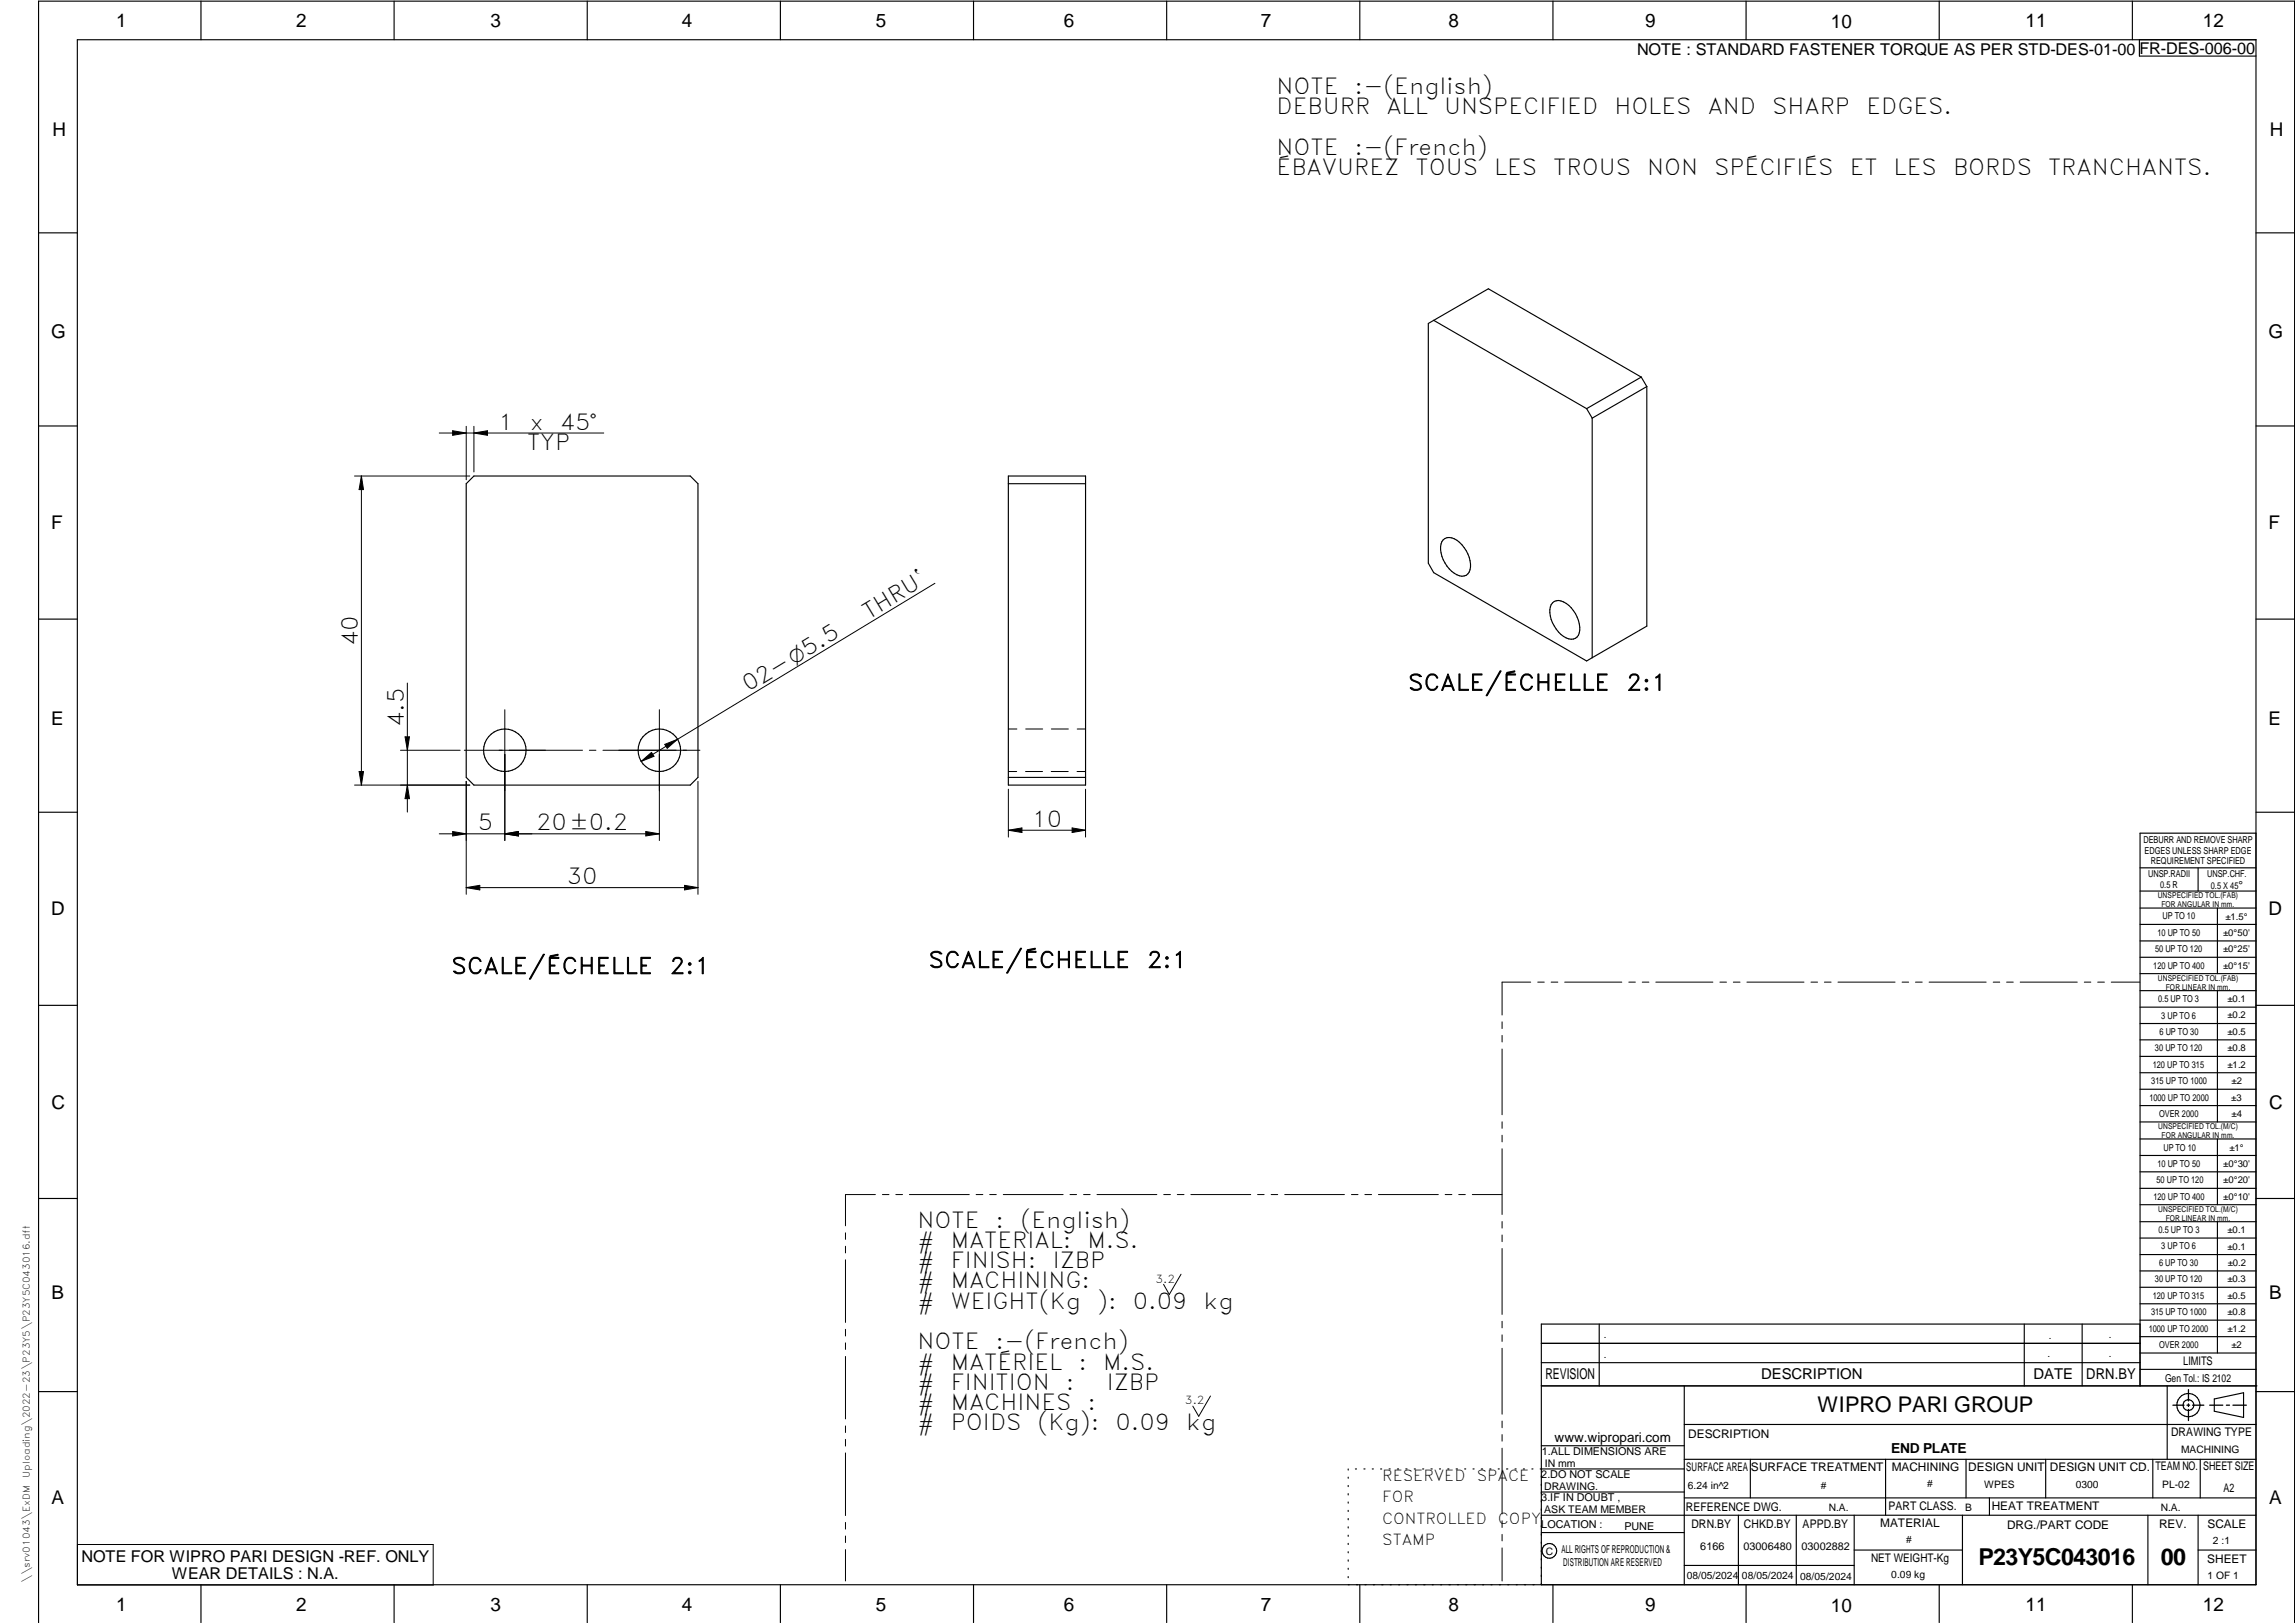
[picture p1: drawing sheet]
<svg xmlns="http://www.w3.org/2000/svg" width="594mm" height="420mm" viewBox="0 0 594 420" stroke-linecap="round" stroke-linejoin="round" font-family="sans-serif">
<defs><g id="words">
<g font-size="6">
<text x="512.1" y="405.2">P23Y5C043016</text>
<text x="559.4" y="405.2">00</text>
</g>
<g font-size="5.7">
<text x="330.4" y="24.3">NOTE</text>
<text x="330.4" y="29.5">DEBURR</text>
<text x="350.7" y="24.3">:-(English)</text>
<text x="358.9" y="29.5">ALL</text>
<text x="373.8" y="29.5">UNSPECIFIED</text>
<text x="417.9" y="29.5">HOLES</text>
<text x="442" y="29.5">AND</text>
<text x="458.7" y="29.5">SHARP</text>
<text x="483.1" y="29.5">EDGES.</text>
<text x="330.4" y="40">NOTE</text>
<text x="350.7" y="40">:-(French)</text>
<text x="330.4" y="45.3">ÉBAVUREZ</text>
<text x="366.5" y="45.3">TOUS</text>
<text x="386.7" y="45.3">LES</text>
<text x="402.1" y="45.3">TROUS</text>
<text x="426.4" y="45.3">NON</text>
<text x="443.7" y="45.3">SPÉCIFIÉS</text>
<text x="478.8" y="45.3">ET</text>
<text x="490.2" y="45.3">LES</text>
<text x="505.6" y="45.3">BORDS</text>
<text x="530.2" y="45.3">TRANCHANTS.</text>
<text x="129" y="111.3">1</text>
<text x="137.2" y="111.3">x</text>
<text x="144.9" y="111.3">45°</text>
<text x="136.4" y="116.5">TYP</text>
<text x="224.8" y="160.5" transform="rotate(-31 224.8 160.5)">THRU`</text>
<text x="92.7" y="167.2" transform="rotate(-90 92.7 167.2)">40</text>
<text x="193.7" y="179.2" transform="rotate(-31 193.7 179.2)">02-O5.5</text>
<text x="364.5" y="178.7">SCALE/ÉCHELLE</text>
<text x="421" y="178.7">2:1</text>
<text x="104.6" y="188.2" transform="rotate(-90 104.6 188.2)">4.5</text>
<text x="123.7" y="215">5</text>
<text x="138.8" y="215">20±0.2</text>
<text x="267.1" y="214.1">10</text>
<text x="146.7" y="228.9">30</text>
<text x="240.4" y="250.5">SCALE/ÉCHELLE</text>
<text x="296.9" y="250.5">2:1</text>
<text x="116.8" y="252.1">SCALE/ÉCHELLE</text>
<text x="173.4" y="252.1">2:1</text>
<text x="237.5" y="317.8">NOTE</text>
<text x="257.7" y="317.8">:</text>
<text x="264.1" y="317.8">(English)</text>
<text x="237.5" y="323">#</text>
<text x="246.1" y="323">MATERIAL:</text>
<text x="281.5" y="323">M.S.</text>
<text x="237.5" y="328.3">#</text>
<text x="246.1" y="328.3">FINISH:</text>
<text x="272.5" y="328.3">IZBP</text>
<text x="237.5" y="333.5">#</text>
<text x="246.1" y="333.5">MACHINING:</text>
<text x="237.5" y="338.8">#</text>
<text x="246.1" y="338.8">WEIGHT(Kg</text>
<text x="284" y="338.8">):</text>
<text x="293.3" y="338.8">0.09</text>
<text x="311.6" y="338.8">kg</text>
<text x="237.5" y="349.3">NOTE</text>
<text x="257.7" y="349.3">:-(French)</text>
<text x="237.5" y="354.5">#</text>
<text x="237.5" y="359.8">#</text>
<text x="246.1" y="359.8">FINITION</text>
<text x="246.1" y="354.5">MATÉRIEL</text>
<text x="275.9" y="359.8">:</text>
<text x="279.2" y="354.5">:</text>
<text x="285.6" y="354.5">M.S.</text>
<text x="286.5" y="359.8">IZBP</text>
<text x="237.5" y="365">#</text>
<text x="246.1" y="365">MACHINES</text>
<text x="281.5" y="365">:</text>
<text x="237.5" y="370.3">#</text>
<text x="246.1" y="370.3">POIDS</text>
<text x="268.5" y="370.3">(Kg):</text>
<text x="288.8" y="370.3">0.09</text>
<text x="307.1" y="370.3">kg</text>
</g>
<text font-size="5.6" x="470.5" y="365.5">WIPRO PARI GROUP</text>
<g font-size="4.9">
<text x="30" y="6.9">1</text>
<text x="76.7" y="6.9">2</text>
<text x="127" y="6.9">3</text>
<text x="176.5" y="6.9">4</text>
<text x="226.7" y="6.9">5</text>
<text x="275.4" y="6.9">6</text>
<text x="326.4" y="6.9">7</text>
<text x="375" y="6.9">8</text>
<text x="425.8" y="6.9">9</text>
<text x="473.9" y="7.3">10</text>
<text x="524.3" y="6.9">11</text>
<text x="570.2" y="6.9">12</text>
<text x="13.6" y="35.1">H</text>
<text x="587.6" y="35.1">H</text>
<text x="13.2" y="87.5">G</text>
<text x="587.2" y="87.5">G</text>
<text x="13.2" y="137">F</text>
<text x="587.2" y="137">F</text>
<text x="13.2" y="187.6">E</text>
<text x="587.2" y="187.6">E</text>
<text x="13.2" y="237">D</text>
<text x="587.2" y="237">D</text>
<text x="13.4" y="287.1">C</text>
<text x="587.4" y="287.1">C</text>
<text x="13.4" y="336.2">B</text>
<text x="587.4" y="336.2">B</text>
<text x="13.4" y="389.3">A</text>
<text x="587.4" y="389.3">A</text>
<text x="30" y="416.9">1</text>
<text x="76.7" y="416.9">2</text>
<text x="127" y="416.9">3</text>
<text x="176.5" y="416.9">4</text>
<text x="226.7" y="416.9">5</text>
<text x="275.4" y="416.9">6</text>
<text x="326.4" y="416.9">7</text>
<text x="375" y="416.9">8</text>
<text x="425.8" y="416.9">9</text>
<text x="473.9" y="417.3">10</text>
<text x="524.3" y="416.9">11</text>
<text x="570.2" y="416.9">12</text>
</g>
<g font-size="4.2">
<text x="423.7" y="14.3">NOTE : STANDARD FASTENER TORQUE AS PER STD-DES-01-00</text>
<text x="553.8" y="14">FR-DES-006-00</text>
<text x="21.1" y="404.3">NOTE FOR WIPRO PARI DESIGN -REF. ONLY</text>
<text x="44.5" y="408.8">WEAR DETAILS : N.A.</text>
</g>
<g font-size="3.9">
<text x="400" y="357.1">REVISION</text>
<text x="455.9" y="357.1">DESCRIPTION</text>
<text x="526.4" y="357.1">DATE</text>
<text x="540" y="357.1">DRN.BY</text>
<text x="357.8" y="383.3">RESERVED</text>
<text x="382.3" y="383.3">SPACE</text>
<text x="357.8" y="388.9">FOR</text>
<text x="357.8" y="394.5">CONTROLLED</text>
<text x="387.8" y="394.5">COPY</text>
<text x="357.8" y="400">STAMP</text>
</g>
<text font-size="3.6" x="489.6" y="376.1">END PLATE</text>
<text font-size="3.5" x="402.4" y="373.3">www.wipropari.com</text>
<g font-size="3.1">
<text x="565.1" y="353.5">LIMITS</text>
<text x="562" y="371.7">DRAWING TYPE</text>
<text x="437" y="372.3">DESCRIPTION</text>
<text x="436.5" y="380.8">SURFACE AREA</text>
<text x="453.3" y="380.8">SURFACE TREATMENT</text>
<text x="489.7" y="380.8">MACHINING</text>
<text x="509.5" y="380.8">DESIGN UNIT</text>
<text x="530.6" y="380.8">DESIGN UNIT CD.</text>
<text x="558" y="380.6">TEAM NO.</text>
<text x="570.3" y="380.7">SHEET SIZE</text>
<text x="575.6" y="386.1">A2</text>
<text x="436.4" y="391.1">REFERENCE DWG.</text>
<text x="437.8" y="395.5">DRN.BY</text>
<text x="451.4" y="395.4">CHKD.BY</text>
<text x="466.6" y="395.5">APPD.BY</text>
<text x="486.7" y="395.4">MATERIAL</text>
<text x="488.9" y="390.9">PART CLASS.</text>
<text x="515.6" y="390.9">HEAT TREATMENT</text>
<text x="519.6" y="395.9">DRG./PART CODE</text>
<text x="558.9" y="395.5">REV.</text>
<text x="571.4" y="395.6">SCALE</text>
<text x="484.3" y="404.2">NET WEIGHT-Kg</text>
<text x="571.4" y="404.7">SHEET</text>
</g>
<text font-size="3" x="579.5" y="230.1">°</text>
<g font-size="2.8">
<text x="299.1" y="332.1">3.2</text>
<text x="560.4" y="357.7">Gen Tol.: IS 2102</text>
<text x="306.7" y="363.6">3.2</text>
<text x="399.1" y="376.6">1.ALL DIMENSIONS ARE</text>
<text x="399" y="382.7">2.DO NOT SCALE</text>
<text x="399" y="388.7">3.IF IN DOUBT ,</text>
<text x="399" y="395.4">LOCATION :</text>
<text x="420.5" y="396">PUNE</text>
<text x="404.2" y="402">ALL RIGHTS OF REPRODUCTION &amp;</text>
<text x="440.1" y="401.2">6166</text>
<text x="451.3" y="401.2">03006480</text>
<text x="466.3" y="401.2">03002882</text>
<text x="404.7" y="405.4">DISTRIBUTION ARE RESERVED</text>
</g>
<g font-size="2.7">
<text x="564.6" y="376.2">MACHINING</text>
<text x="399.9" y="379.7">IN mm</text>
<text x="399.7" y="385.7">DRAWING.</text>
<text x="436.9" y="385.4">6.24 in^2</text>
<text x="471.4" y="385.5">#</text>
<text x="498.9" y="385">#</text>
<text x="513.6" y="385.3">WPES</text>
<text x="537.3" y="385.1">0300</text>
<text x="559.7" y="385.1">PL-02</text>
<text x="399.7" y="391.8">ASK TEAM MEMBER</text>
<text x="473.4" y="391.2">N.A.</text>
<text x="508.7" y="391.2">B</text>
<text x="559.3" y="391.1">N.A.</text>
<text x="493.4" y="399.5">#</text>
<text x="572.8" y="399.7">2 :1</text>
<text x="400.1" y="402.5">C</text>
<text x="436.6" y="408.7">08/05/2024</text>
<text x="450.9" y="408.8">08/05/2024</text>
<text x="466" y="408.9">08/05/2024</text>
<text x="489.6" y="408.5">0.09 kg</text>
<text x="571.4" y="408.7">1 OF 1</text>
</g>
<g font-size="2.5">
<text x="554.9" y="218.3">DEBURR AND REMOVE SHARP</text>
<text x="555.2" y="221">EDGES UNLESS SHARP EDGE</text>
<text x="556.1" y="227.1">UNSP.RADII</text>
<text x="556.8" y="223.8">REQUIREMENT SPECIFIED</text>
<text x="571.4" y="226.9">UNSP.CHF.</text>
<text x="559.2" y="229.9">0.5 R</text>
<text x="572.3" y="230.1">0.5 X 45</text>
<text x="559.8" y="238">UP TO 10</text>
<text x="576.1" y="238.1">±1.5°</text>
<text x="558.5" y="242.2">10 UP TO 50</text>
<text x="575.5" y="242.3">±0°50'</text>
<text x="557.4" y="250.7">120 UP TO 400</text>
<text x="557.9" y="246.5">50 UP TO 120</text>
<text x="575.5" y="250.7">±0°15'</text>
<text x="575.5" y="246.5">±0°25'</text>
<text x="558.7" y="259.4">0.5 UP TO 3</text>
<text x="559.5" y="263.7">3 UP TO 6</text>
<text x="576.6" y="263.6">±0.2</text>
<text x="576.6" y="259.4">±0.1</text>
<text x="559" y="267.9">6 UP TO 30</text>
<text x="576.6" y="267.9">±0.5</text>
<text x="557.8" y="272.2">30 UP TO 120</text>
<text x="576.6" y="272.2">±0.8</text>
<text x="556.9" y="280.7">315 UP TO 1000</text>
<text x="557.3" y="276.4">120 UP TO 315</text>
<text x="576.6" y="276.4">±1.2</text>
<text x="577.7" y="280.7">±2</text>
<text x="556.4" y="284.9">1000 UP TO 2000</text>
<text x="577.6" y="284.9">±3</text>
<text x="558.9" y="289.2">OVER 2000</text>
<text x="577.7" y="289.3">±4</text>
<text x="560" y="297.9">UP TO 10</text>
<text x="577.1" y="297.9">±1°</text>
<text x="558.5" y="302.1">10 UP TO 50</text>
<text x="575.5" y="302.1">±0°30'</text>
<text x="557.4" y="310.6">120 UP TO 400</text>
<text x="558.2" y="306.3">50 UP TO 120</text>
<text x="575.5" y="310.6">±0°10'</text>
<text x="575.5" y="306.4">±0°20'</text>
<text x="558.8" y="319.2">0.5 UP TO 3</text>
<text x="559.4" y="323.4">3 UP TO 6</text>
<text x="576.6" y="319.2">±0.1</text>
<text x="576.6" y="323.5">±0.1</text>
<text x="558.9" y="327.7">6 UP TO 30</text>
<text x="576.7" y="327.7">±0.2</text>
<text x="557.8" y="332">30 UP TO 120</text>
<text x="576.6" y="332">±0.3</text>
<text x="556.8" y="340.5">315 UP TO 1000</text>
<text x="557.3" y="336.3">120 UP TO 315</text>
<text x="576.6" y="336.3">±0.5</text>
<text x="576.6" y="340.5">±0.8</text>
<text x="415.2" y="346.4">.</text>
<text x="530.3" y="346.5">.</text>
<text x="545.9" y="346.4">.</text>
<text x="556.2" y="344.7">1000 UP TO 2000</text>
<text x="576.6" y="344.7">±1.2</text>
<text x="415.2" y="351.5">.</text>
<text x="530" y="351.3">.</text>
<text x="545.9" y="351.4">.</text>
<text x="558.9" y="349">OVER 2000</text>
<text x="577.6" y="349">±2</text>
</g>
<g font-size="2.4">
<text x="7.7" y="382.7" transform="rotate(-90 7.7 382.7)">Uploading\2022-23\P23Y5\P23Y5C043016.dft</text>
<text x="7.7" y="409.8" transform="rotate(-90 7.7 409.8)">\\srv01043\ExDM</text>
</g>
<g font-size="2.1">
<text x="558.5" y="232.4">UNSPECIFIED TOL.(FAB)</text>
<text x="559.5" y="234.7">FOR ANGULAR IN mm.</text>
<text x="558.6" y="253.9">UNSPECIFIED TOL.(FAB)</text>
<text x="560.7" y="256.3">FOR LINEAR IN mm.</text>
<text x="558.7" y="292.3">UNSPECIFIED TOL.(M/C)</text>
<text x="559.6" y="294.7">FOR ANGULAR IN mm.</text>
<text x="558.7" y="313.7">UNSPECIFIED TOL.(M/C)</text>
<text x="560.6" y="316.1">FOR LINEAR IN mm.</text>
</g>
</g></defs>
<g fill="none" stroke="#000" stroke-width=".3">
<path d="M20 10.3h564v400h-564zM52 .3v10M102 .3v10M152 .3v10M202 .3v10M252 .3v10M302 .3v10M352 .3v10M402 .3v10M452 .3v10M502 .3v10M552 .3v10"/>
<path d="M553.8 10.3v4.2h30.2M10 60.3h10M584 60.3h10M371.1 82.9l-1.4 .8v62.1l1.4 2.5 39.6 22.8 1.5-.8M371.1 82.9l14.2-8.1 39.6 22.8M371.1 82.9l39.6 22.9M424.9 97.6l1.4 2.5M424.9 97.6l-14.2 8.2M10 110.3h10M410.7 105.8l1.5 2.4M412.2 108.2v62.1M426.3 100.1v62l-14.1 8.2"/>
<path d="M426.3 100.1l-14.1 8.1M584 110.3h10M120.7 125.2l2-2h56l2 2v76.1l-2 1.9h-56l-2-1.9zM261 123.2h20v80h-20zM261 125.2h20M373.6 139.7a2.96 2.96 0 0 1 4.2 .7 7.4 7.4 0 0 1 2.5 7.7 2.43 2.43 0 0 1-3.8 .3 8 8 0 0 1-3.5-7.6zM401.9 156.1a2.61 2.61 0 0 1 3.5 .1 8.1 8.1 0 0 1 3.4 7.6 2.16 2.16 0 0 1-3.4 1.3 8.2 8.2 0 0 1-4.1-8zM10 160.3h10M584 160.3h10M10 210.3h10M261 201.3h20M584 215.7h-30v143.1"/>
<path d="M584 210.3h10M554 224.7h30M554 230.7h30M554 235.1h30M554 239.3h30M569 224.7v6M574 235.1v17M554 243.6h30M554 247.8h30M554 252.1h30M554 256.5h30M574 256.5v33.9"/>
<path d="M10 260.3h10M554 260.7h30M554 265h30M554 269.2h30M554 273.5h30M554 277.7h30M584 260.3h10M554 282h30M554 286.2h30M554 290.4h30M554 294.9h30M554 299.1h30"/>
<path d="M574 294.9v17M10 310.3h10M554 303.4h30M554 307.6h30M554 311.9h30M554 316.3h30M574 316.3v34M584 310.3h10M554 320.5h30M554 324.8h30M554 329h30M554 333.2h30"/>
<path d="M554 337.5h30M399 358.8h185.2M399 352.8h155M399 347.8h155M414 342.8v16M436 358.8v51.5M524 342.8v16M539 342.8v16M554 341.8h30M554 346h30M554 350.3h30M554 354.5h30"/>
<path d="M554 342.8h-155v67.5M561 358.8v19M10 360.3h10M399 374.3h37M436 377.8h148M453.1 377.8v10M488.1 377.8v14.5M508.9 377.8v10M529.5 377.8v10M557.3 377.8v10M569.5 377.8v10M573.2 362.2l7.6-1.6v6.3l-7.6-1.6z"/>
<path d="M584 368.8h-148M584 360.3h10M349 380.3v.3M349 382.4v.3M349 384.6v.3M349 386.7v.3M349 388.8v.3M349 391v.3M349 393.1v.3M349 395.3v.3M349 397.4v.3M349 399.5v.3"/>
<path d="M350.9 380.3h.2M353.1 380.3h.2M355.2 380.3h.3M357.4 380.3h.3M359.6 380.3h.3M361.7 380.3h.3M363.9 380.3h.3M366.1 380.3h.3M368.3 380.3h.2M370.4 380.3h.3M372.6 380.3h.3M374.8 380.3h.3"/>
<path d="M376.9 380.3h.4M379.1 380.3h.3M381.3 380.3h.3M383.4 380.3h.4M385.6 380.3h.3M387.8 380.3h.3M390 380.3h.3M392.2 380.3h.3M394.3 380.3h.3M396.5 380.3h.3M398.7 380.3h37.3M399 396.7h37"/>
<path d="M399 392.3h185M399 386.2h37M436 387.8h148M450 392.3v18M465 392.3v18M480 392.3v18M508 392.3v18M515 387.8v4.5M556 392.3v18M569 392.3v18M52 410.3v9.7M102 410.3v9.7"/>
<path d="M152 410.3v9.7M202 410.3v9.7M252 410.3v9.7M302 410.3v9.7M349 401.7v.3M349 403.8v.4M349 406v.3M349 408.1v.3M352 410.3v9.7M402 410.3v9.7M436 405.3h44M452 410.3v9.7"/>
<path d="M480 401.3h28M502 410.3v9.7M552 410.3v9.7M569 401.3h15M10 420v-419.7h584v419.7"/>
<circle cx="130.7" cy="194.2" r="5.5"/>
<circle cx="170.7" cy="194.2" r="5.5"/>
<circle cx="566.5" cy="363.7" r="1.39"/>
<circle cx="566.5" cy="363.8" r="3"/>
<circle cx="401.1" cy="401.5" r="1.9"/>
</g>
<g fill="none" stroke="#000" stroke-width=".26">
<path d="M113.7 112.1h42.6M117.2 111.5l3.5 .6-3.5 .6zM120.7 110.4v13.8M122.7 112.1l3.5-.6v1.2zM122.7 110.4v11.8M91.8 123.2h29.8M93.5 123.2v80M93.5 123.2l.6 3.5h-1.1zM242 151l-66.6 40.4M105.4 176.8v33.4M93 199.7h1.1l-.6 3.5zM103.7 194.2h15.4"/>
<path d="M104.9 190.8h1.1l-.6 3.4zM120.2 194.2h30.6M130.7 183.7v33.9M152.6 194.2h1.7M156.1 194.2h25.1M166 197.1l2.6-2.3 .7 1zM170.7 183.7v33.9M172.1 192.7l3.3-1.3-2.7 2.3zM175.4 191.4l-9.4 5.7M261 188.7h2.2M261 199.7h2.2M265.5 199.7h4.4"/>
<path d="M265.5 188.7h4.4M272.1 199.7h4.4M272.2 188.7h4.4M278.8 199.7h2.2M278.8 188.7h2.2M91.8 203.2h29.8M105.4 203.2l.6 3.6h-1.1zM113.7 215.9h57M117.2 215.3l3.5 .6-3.5 .5zM120.7 202.3v29.2M130.7 215.9l3.5-.6v1.1zM167.2 215.3l3.5 .6-3.5 .5z"/>
<path d="M180.7 202.3v29.2M261 204.3v12.4M261 214.9h20M261 214.9l3.5-.6v1.2zM277.5 214.3l3.5 .6-3.5 .6zM281 204.3v12.4M120.7 229.8l3.5-.6v1.2zM120.7 229.8h60M177.2 229.2l3.5 .6-3.5 .6zM396.2 254.3h-7.4v8.5M398.1 254.3h1.6M401.5 254.3h1.8"/>
<path d="M405 254.3h14.8M421.6 254.3h1.7M425.1 254.3h1.7M428.6 254.3h14.8M445.2 254.3h1.7M448.7 254.3h1.7M452.2 254.3h14.8M468.8 254.3h1.7M472.3 254.3h1.7M475.8 254.3h14.8M492.4 254.3h1.7M495.8 254.3h1.8"/>
<path d="M499.4 254.3h14.7M516 254.3h1.6M519.4 254.3h1.8M522.9 254.3h14.8M539.5 254.3h1.7M543 254.3h1.7M546.5 254.3h7.4M388.8 264.5v1.8M388.8 268.1v1.6M388.8 271.6v17M388.8 290.4v1.7M388.8 293.9v1.7"/>
<path d="M388.8 297.4v17M218.9 319.2v1.6M226.6 309.2h-7.7v8.1M228.4 309.2h1.7M231.9 309.2h1.7M235.4 309.2h15.5M252.7 309.2h1.7M256.2 309.2h1.7M259.7 309.2h15.5M277 309.2h1.7M280.5 309.2h1.7M284 309.2h15.5"/>
<path d="M301.2 309.2h1.8M304.8 309.2h1.7M308.3 309.2h15.5M325.5 309.2h1.7M329.1 309.2h1.6M332.6 309.2h15.4M349.8 309.2h1.7M353.3 309.2h1.7M356.8 309.2h15.5M374.1 309.2h1.7M377.6 309.2h1.7M381.1 309.2h7.7"/>
<path d="M388.8 316.2v1.7M388.8 319.7v1.7M218.9 322.6v1.8M218.9 326.1v16.2M305.7 329.9l-3 5.2-1.5-2.6M388.8 323.2v17.1M218.9 344.1v1.8M218.9 347.6v1.7M218.9 351.2v16.1M388.8 342.1v1.6M388.8 345.6v1.7M388.8 349v17.1"/>
<path d="M218.9 369.1v1.7M218.9 372.6v1.8M218.9 376.1v16.2M313.3 361.4l-3 5.2-1.5-2.6M388.8 367.9v1.7M388.8 371.4v1.7M388.8 374.9v17M20.1 399.8h92v10.5h-92zM218.9 394.1v1.8M218.9 397.6v1.7M388.8 393.7v1.7M388.8 397.2v1.7"/>
<path d="M218.9 401.2v8.1M388.8 400.7v8.6"/>
</g>
<path d="M566.5 359.7v3M562.5 363.8h2.9M566.1 363.8h.7M566.5 363.4v.7M566.5 364.9v2.8M567.6 363.8h2.9M572 363.8h3.4M576.3 363.8h.8M578 363.8h3.5" fill="none" stroke="#000" stroke-width=".34"/>
<g fill="#000">
<path d="M117.2 111.5l3.5 .6-3.5 .6zM122.7 112.1l3.5-.6v1.2zM93.5 123.2l.6 3.5h-1.1zM93 199.7h1.1l-.6 3.5zM104.9 190.8h1.1l-.6 3.4zM166 197.1l2.6-2.3 .7 1zM172.1 192.7l3.3-1.3-2.7 2.3zM105.4 203.2l.6 3.6h-1.1zM117.2 215.3l3.5 .6-3.5 .5zM130.7 215.9l3.5-.6v1.1zM167.2 215.3l3.5 .6-3.5 .5zM261 214.9l3.5-.6v1.2z"/>
<path d="M277.5 214.3l3.5 .6-3.5 .6zM120.7 229.8l3.5-.6v1.2zM177.2 229.2l3.5 .6-3.5 .6z"/>
</g>
<use href="#words"/>
</svg>
